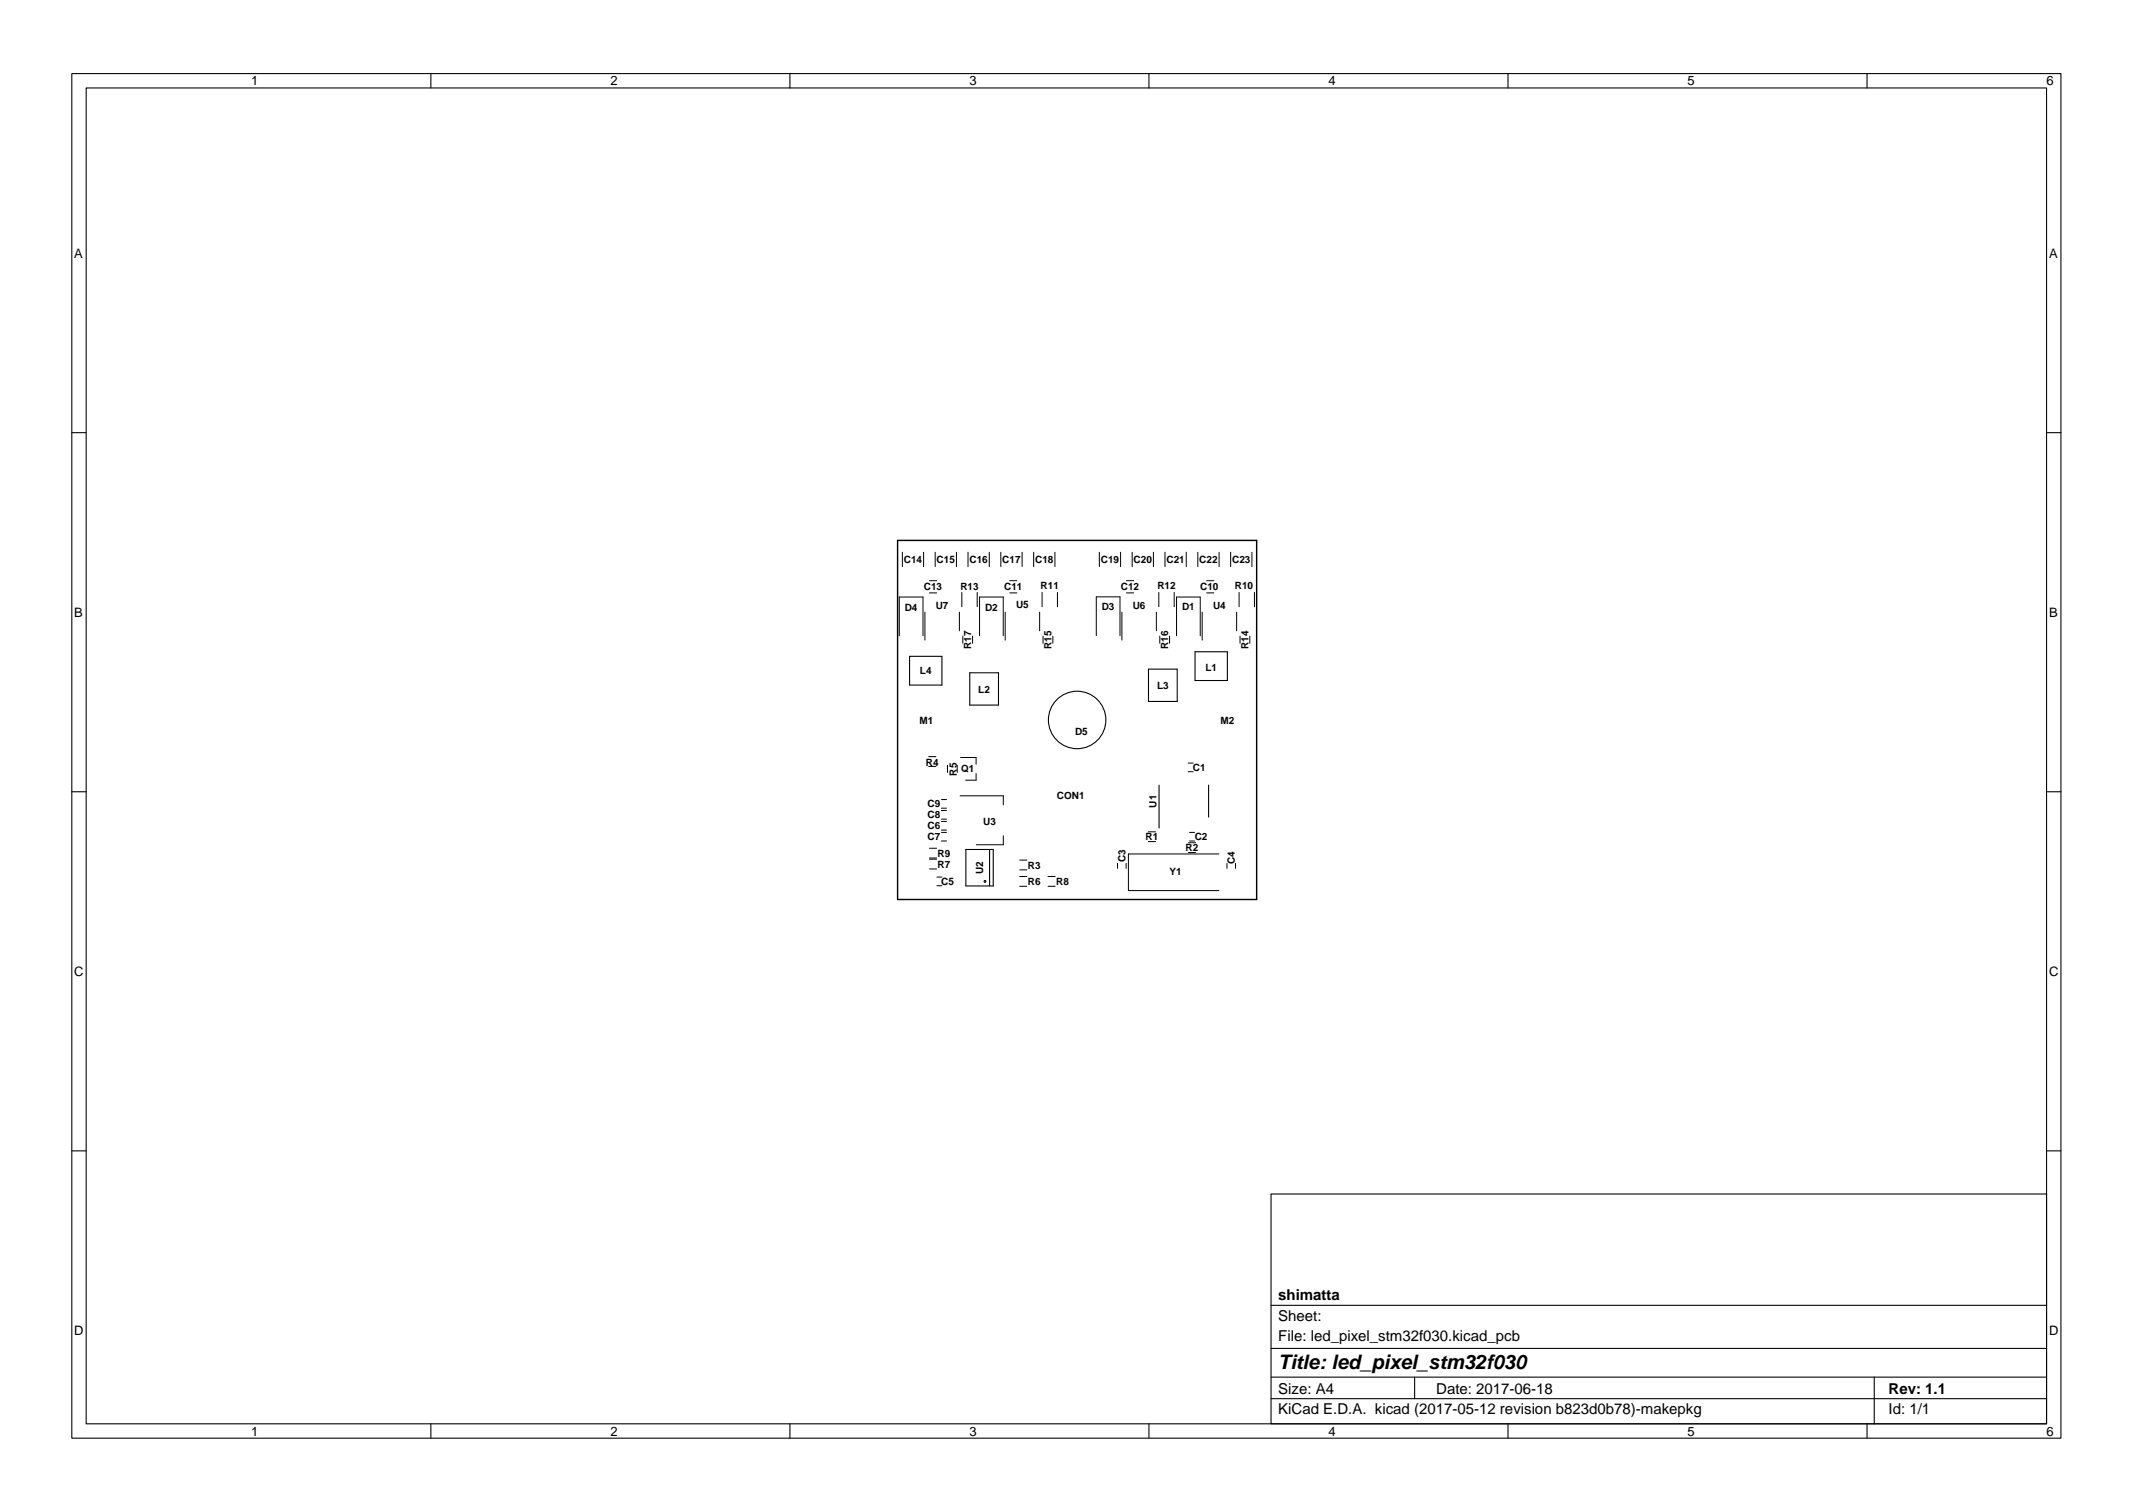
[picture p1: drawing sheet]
<svg xmlns="http://www.w3.org/2000/svg" width="297mm" height="210mm" viewBox="0 0 297 210" stroke-linecap="round" stroke-linejoin="round" font-family="sans-serif">
<defs><g id="words">
<text font-size="2.8" x="178" y="190.6">Title: led_pixel_stm32f030</text>
<g font-size="2.1">
<text x="178" y="184">Sheet:</text>
<text x="178" y="181">shimatta</text>
<text x="178" y="186.7">File: led_pixel_stm32f030.kicad_pcb</text>
<text x="178" y="196.9">KiCad E.D.A. kicad (2017-05-12 revision b823d0b78)-makepkg</text>
<text x="178" y="194.1">Size: A4</text>
<text x="200" y="194.1">Date: 2017-06-18</text>
<text x="263" y="194.1">Rev: 1.1</text>
<text x="263" y="196.9">Id: 1/1</text>
</g>
<g font-size="1.8">
<text x="35" y="11.9">1</text>
<text x="85" y="11.9">2</text>
<text x="135" y="11.9">3</text>
<text x="185" y="11.9">4</text>
<text x="235" y="11.9">5</text>
<text x="285" y="11.9">6</text>
<text x="10.3" y="35.9">A</text>
<text x="285.3" y="35.9">A</text>
<text x="10.3" y="85.9">B</text>
<text x="285.3" y="85.9">B</text>
<text x="10.3" y="135.9">C</text>
<text x="285.3" y="135.9">C</text>
<text x="10.3" y="185.9">D</text>
<text x="285.3" y="185.9">D</text>
<text x="35" y="199.9">1</text>
<text x="85" y="199.9">2</text>
<text x="135" y="199.9">3</text>
<text x="185" y="199.9">4</text>
<text x="235" y="199.9">5</text>
<text x="285" y="199.9">6</text>
</g>
<g font-size="1.4">
<text x="125.9" y="78.4">C14</text>
<text x="128.7" y="82.2">C13</text>
<text x="130.4" y="78.4">C15</text>
<text x="133.7" y="82.2">R13</text>
<text x="135" y="78.4">C16</text>
<text x="139.6" y="78.4">C17</text>
<text x="139.8" y="82.2">C11</text>
<text x="144.2" y="78.4">C18</text>
<text x="144.9" y="82">R11</text>
<text x="153.3" y="78.4">C19</text>
<text x="156.1" y="82.2">C12</text>
<text x="157.9" y="78.4">C20</text>
<text x="161.2" y="82">R12</text>
<text x="162.4" y="78.4">C21</text>
<text x="167" y="78.4">C22</text>
<text x="167.1" y="82.2">C10</text>
<text x="171.6" y="78.4">C23</text>
<text x="172" y="82.1">R10</text>
<text x="126" y="85.1">D4</text>
<text x="130.3" y="84.7">U7</text>
<text x="137.2" y="85.1">D2</text>
<text x="141.5" y="84.6">U5</text>
<text x="153.4" y="85">D3</text>
<text x="157.7" y="84.7">U6</text>
<text x="164.6" y="85">D1</text>
<text x="168.9" y="84.7">U4</text>
<text x="128.1" y="93.9">L4</text>
<text x="135.3" y="90.3" transform="rotate(-90 135.3 90.3)">R17</text>
<text x="146.4" y="90.3" transform="rotate(-90 146.4 90.3)">R15</text>
<text x="161.1" y="95.9">L3</text>
<text x="162.7" y="90.3" transform="rotate(-90 162.7 90.3)">R16</text>
<text x="167.9" y="93.4">L1</text>
<text x="173.9" y="90.3" transform="rotate(-90 173.9 90.3)">R14</text>
<text x="128" y="100.7">M1</text>
<text x="136.2" y="96.4">L2</text>
<text x="170" y="100.7">M2</text>
<text x="128.9" y="106.6">R4</text>
<text x="133.2" y="108" transform="rotate(-90 133.2 108)">R5</text>
<text x="133.8" y="107.5">Q1</text>
<text x="149.7" y="102.3">D5</text>
<text x="166.1" y="107.4">C1</text>
<text x="129.2" y="114">C8</text>
<text x="129.2" y="112.4">C9</text>
<text x="147.2" y="111.3">CON1</text>
<text x="161.1" y="112.4" transform="rotate(-90 161.1 112.4)">U1</text>
<text x="129.2" y="115.5">C6</text>
<text x="129.2" y="117">C7</text>
<text x="130.6" y="119.3">R9</text>
<text x="136.9" y="114.8">U3</text>
<text x="159.5" y="117">R1</text>
<text x="165.1" y="118.5">R2</text>
<text x="166.4" y="117">C2</text>
<text x="130.6" y="120.8">R7</text>
<text x="131.1" y="123.2">C5</text>
<text x="136.9" y="121.7" transform="rotate(-90 136.9 121.7)">U2</text>
<text x="143.1" y="120.9">R3</text>
<text x="143.1" y="123.2">R6</text>
<text x="147.1" y="123.2">R8</text>
<text x="156.7" y="120.1" transform="rotate(-90 156.7 120.1)">C3</text>
<text x="162.9" y="121.8">Y1</text>
<text x="172" y="120.3" transform="rotate(-90 172 120.3)">C4</text>
</g>
</g></defs>
<g fill="none" stroke="#000" stroke-width=".15">
<path d="M10 10.2h277v190.1h-277zM12 12.2h273v186.1h-273zM60 10.2v2M110 10.2v2M160 10.2v2M210 10.2v2M260 10.2v2M10 60.2h2M285 60.2h2M126.7 91.4h4.5v4h-4.5zM135 93.7h4v4.5h-4zM159.9 93.2h4v4.5h-4z"/>
<path d="M166.4 90.8h4.5v4h-4.5zM10 110.2h2M134.5 118.3h3.8v5.1h-3.8zM137.8 118.3v5.1M161.4 109.3v6M168.3 109.3v4.5M285 110.2h2M10 160.2h2M177 166.3h108v32h-108zM285 160.2h2M60 198.3v2M110 198.3v2"/>
<path d="M160 198.3v2M177 194.8h108M177 191.8h108M177 187.8h108M177 181.8h108M197 191.8v3M210 198.3v2M260 198.3v2M261 191.8v6.5"/>
<circle cx="150" cy="100.2" r="4"/>
<circle cx="137.2" cy="122.7" r=".13"/>
</g>
<path d="M125 75.2h50v50h-50z" fill="none" stroke="#000" stroke-width=".2"/>
<g fill="none" stroke="#000" stroke-width=".14">
<path d="M125.7 76.9v2M128.6 76.9v2M130.2 76.9v2M133.2 76.9v2M134.8 76.9v2M137.8 76.9v2M139.4 76.9v2M142.3 76.9v2M143.9 76.9v2M146.9 76.9v2M153.1 76.9v2M156.1 76.9v2"/>
<path d="M157.7 76.9v2M160.6 76.9v2M162.2 76.9v2M165.2 76.9v2M166.8 76.9v2M169.8 76.9v2M171.4 76.9v2M174.3 76.9v2M125.2 88.5v-5.4h3.3v5.4M128.8 85.2v3.9M129.4 82.6h1M129.4 80.9h1"/>
<path d="M133.6 85.2v2.6M133.9 82.5v2M134.1 88.6v1M135.4 88.6v1M136.1 82.5v2M136.4 88.5v-5.4h3.3v5.4M140 85.2v3.9M140.6 82.6h1M140.6 80.9h1M144.8 85.2v2.6M145.1 82.5v2M145.3 88.6v1"/>
<path d="M146.6 88.6v1M147.3 82.5v2M152.7 88.5v-5.4h3.3v5.4M156.2 85.2v3.9M156.9 82.6h1M156.9 80.9h1M161 85.2v2.6M161.4 82.5v2M161.5 88.6v1M162.9 88.6v1M163.5 82.5v2M163.8 88.5v-5.4h3.3v5.4"/>
<path d="M167.4 85.2v3.9M168 82.6h1M168 80.9h1M172.2 85.2v2.6M172.6 82.5v2M172.7 88.6v1M174 88.6v1M174.7 82.5v2M129.3 105.4h1M129.3 106.7h1M129.4 119.6h1M129.4 119.5h1"/>
<path d="M129.4 118.1h1M131.1 117.1h.7M131.1 115.9h.7M131.1 115.6h.7M131.1 114.4h.7M131.1 112.9h.7M131.1 114.1h.7M131.1 112.5h.7M131.1 111.3h.7M131.9 106.6v1M133.3 106.6v1M133.7 110.8h6v1.3"/>
<path d="M133.8 105.5h2.1v.9M135.9 107.7v.9h-1.4M139.7 116.4v1.2h-3.7M142 119.8h1M159.9 117.2h1M159.9 115.8h1M165.5 106.3h.7M165.5 107.5h.7M165.5 118.7h1M165.5 117.3h1M165.7 117.1h.7M165.7 115.9h.7"/>
<path d="M169.7 118.9h-12.6v5.1h12.6M129.4 121h1M130.5 122.1h.7M130.5 123.3h.7M142 121.1h1M142 122h1M142 123.4h1M145.9 122h1M145.9 123.4h1M155.6 120.2v.7M156.8 120.2v.7M170.9 120.2v.7"/>
<path d="M172.1 120.2v.7"/>
</g>
<use href="#words"/>
</svg>
